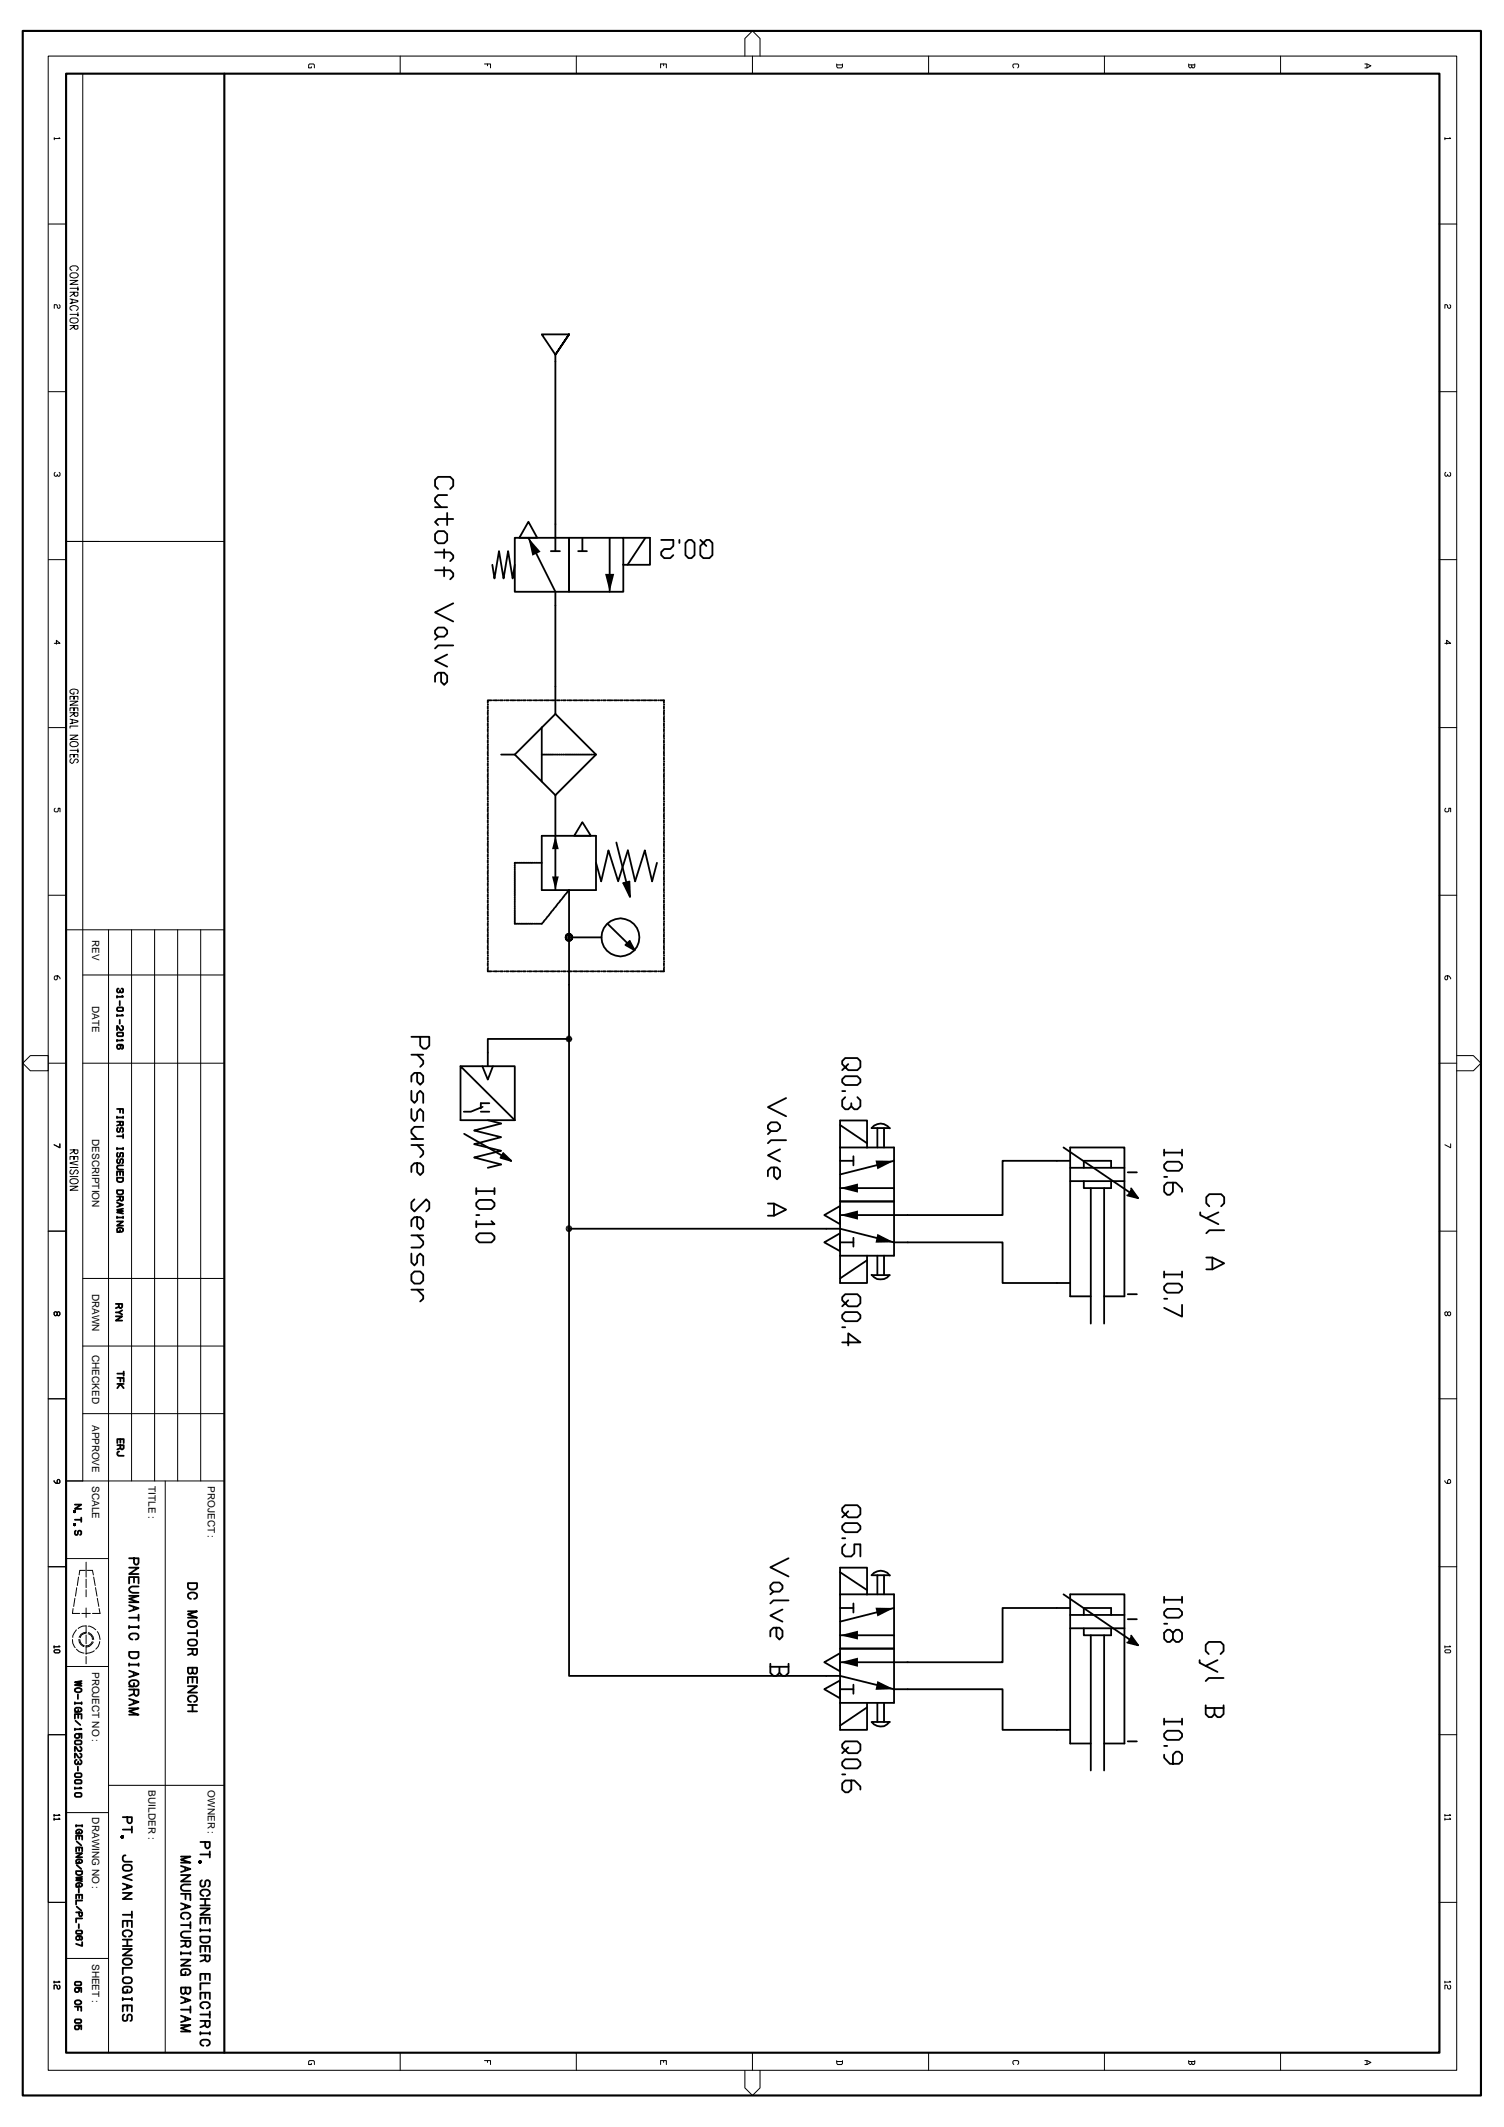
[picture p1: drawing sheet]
<svg xmlns="http://www.w3.org/2000/svg" width="210mm" height="297mm" viewBox="0 0 210 297" stroke-linecap="round" stroke-linejoin="round" font-family="sans-serif">
<defs><g id="words">
<g font-size="1.4">
<text x="12.9" y="131.3" transform="rotate(90 12.9 131.3)">REV</text>
<text x="12.9" y="140.5" transform="rotate(90 12.9 140.5)">DATE</text>
<text x="12.9" y="159" transform="rotate(90 12.9 159)">DESCRIPTION</text>
<text x="12.9" y="180.7" transform="rotate(90 12.9 180.7)">DRAWN</text>
<text x="12.9" y="189.2" transform="rotate(90 12.9 189.2)">CHECKED</text>
<text x="12.9" y="198.9" transform="rotate(90 12.9 198.9)">APPROVE</text>
<text x="12.9" y="207.5" transform="rotate(90 12.9 207.5)">SCALE</text>
<text x="20.7" y="207.5" transform="rotate(90 20.7 207.5)">TITLE :</text>
<text x="29" y="207.5" transform="rotate(90 29 207.5)">PROJECT :</text>
<text x="12.9" y="233.4" transform="rotate(90 12.9 233.4)">PROJECT NO :</text>
<text x="20.7" y="250" transform="rotate(90 20.7 250)">BUILDER :</text>
<text x="29" y="250" transform="rotate(90 29 250)">OWNER :</text>
<text x="12.9" y="253.8" transform="rotate(90 12.9 253.8)">DRAWING NO :</text>
<text x="12.9" y="274.2" transform="rotate(90 12.9 274.2)">SHEET :</text>
</g>
</g></defs>
<g fill="none" stroke="#000" stroke-width=".25">
<path d="M79.5 46.7h-3.9l2 2.8 1.9-2.8-1.9 2.8v27.5M60.7 77.1h2.2l.4 .5v.3l-.4 .5M60.7 79.6h2.2l.4 .5v.4l-.4 .4M60.7 70.8h1.7M61.2 74.2h.8l.4 .4v.8l-.4 .5h-.8l-.5-.5v-.8zM61.2 68.3l-.5-.4v-.9l.5-.4h1.7l.4 .4v.9l-.4 .4M62 76.7v1.2M62 79.2v1.3M62.4 69.1h-1.2l-.5 .5v.4l.9 .8M62.4 71.6v1.7M63.3 72.5h-2.1l-.5 .4 .5 .4M68.7 78.9l.3 1.9 .7-3.8 .6 3.8 .7-3.8 .6 3.8 .3-1.9"/>
<path d="M71.9 75.1h7.6v7.5h-7.6zM73.8 72.9l1.2 2.2h-2.5zM73.8 75.1l3.8 7.5v17.1M76.9 77h1.3M79.5 75.1h7.5v7.5h-7.5zM80.7 77h1.3M81.3 75.1v1.9M85.1 75.1v7.5M87 75.1h3.8v3.8h-3.8M90.1 75.1l-2.5 3.8M92.3 75.4h1.7v.8l-.4 .5h-.8l-.5 .4v.4l.5 .4h.8l.4-.4M94.9 75.4v.4"/>
<path d="M96.1 75.4h.5l.4 .4v1.7l-.4 .4h-.5l-.4-.4v-1.7zM97.8 75.4l.4 .4-.4 .4v1.3l.4 .4h.9l.4-.4v-1.7l-.4-.4h-.5l-.4 .4 .4 .4M61.2 87.6h.8l.4 .5v.4l-.4 .4h-.8l-.5-.4v-.4zM61.2 88.9l-.5 .4M61.6 93.9v1.3l.4 .4 .4-.4v-.8l-.4-.5h-.8l-.5 .5v.8M62.4 91.4l-1.7 .8 1.7 .9M63.3 84.2l-2.6 1.3 2.6 1.3M63.3 90.1h-2.1l-.5 .5M68.1 98.4h.1M68.1 98.6v.4M68.1 99.4v.4M68.1 99.2h.1"/>
<path d="M68.1 100h.1M68.6 97.8h-.5v.4M68.8 97.8h.1M69 97.8h.4M69.6 97.8h.1M69.8 97.8h.4M70.4 97.8h.1M70.7 97.8h.3M71.2 97.8h.1M71.4 97.8h.4M72 97.8h.1M72.2 97.8h.4"/>
<path d="M72.8 97.8h.1M73 97.8h.4M73.6 97.8h.1M73.8 97.8h.4M74.4 97.8h.1M74.6 97.8h.4M75.2 97.8h.1M75.4 97.8h.4M76 97.8h.1M76.2 97.8h.4M76.8 97.8h.1M77 97.8h.4"/>
<path d="M77.6 99.7l5.6 5.7M77.6 99.7l-5.7 5.7M77.6 97.8h.1M77.8 97.8h.4M78.4 97.8h.1M78.6 97.8h.4M79.2 97.8h.1M79.4 97.8h.4M80 97.8h.1M80.2 97.8h.4M80.8 97.8h.1M81 97.8h.4"/>
<path d="M81.6 97.8h.1M81.8 97.8h.4M82.4 97.8h.1M82.6 97.8h.4M83.2 97.8h.1M83.4 97.8h.4M84 97.8h.1M84.2 97.8h.4M84.8 97.8h.1M85 97.8h.4M85.6 97.8h.1M85.8 97.8h.4"/>
<path d="M86.4 97.8h.1M86.6 97.8h.4M87.2 97.8h.1M87.4 97.8h.4M88 97.8h.1M88.2 97.8h.4M88.8 97.8h.1M88.9 97.8h.5M89.6 97.8h.1M89.7 97.8h.5M90.3 97.8h.1M90.6 97.8h.4"/>
<path d="M91.1 97.8h.1M91.4 97.8h.3M91.9 97.8h.1M92.2 97.8h.5v.4M92.7 98.4h.1M92.7 99.2h.1M92.7 100h.1M92.7 98.6v.4M92.7 99.4v.4M68.1 100.2v.4M68.1 101v.4M68.1 101.8v.4"/>
<path d="M68.1 102.6v.4M68.1 103.4v.4M68.1 104.1v.5M68.1 104.9v.5M68.1 105.7v.4M68.1 106.6v.3M68.1 107.4v.3M68.1 108.1v.4M68.1 108.9v.4M68.1 109.7v.5M68.1 110.5v.4M68.1 111.3v.4"/>
<path d="M68.1 112.1v.4M68.1 112.9v.4M68.1 113.7v.4M68.1 114.5v.4M68.1 115.3v.4M68.1 116.1v.4M68.1 116.9v.4M68.1 117.7v.4M68.1 118.5v.4M68.1 119.3v.4M68.1 100.8h.1M68.1 101.6h.1"/>
<path d="M68.1 102.4h.1M68.1 103.2h.1M68.1 104h.1M68.1 104.7h.1M68.1 105.5h.1M68.1 106.3h.1M68.1 107.1h.1M68.1 107.9h.1M68.1 108.8h.1M68.1 109.5h.1M68.1 110.3h.1M68.1 111.1h.1"/>
<path d="M68.1 111.9h.1M68.1 112.7h.1M68.1 113.5h.1M68.1 114.3h.1M68.1 115.1h.1M68.1 115.9h.1M68.1 116.7h.1M68.1 117.5h.1M68.1 118.3h.1M68.1 119.1h.1M68.1 119.9h.1M70 105.4h1.9l5.7 5.6"/>
<path d="M75.6 116.7h7.6v7.6h-7.6zM75.6 101.6v7.5M75.6 105.4h.2M75.9 105.4h.2M76.2 105.4h.2M76.5 105.4h.2M76.8 105.4h.2M77.1 105.4h.2M77.4 105.4h.2M77.6 111v13.3M77.7 105.4h.2M78 105.4h.2"/>
<path d="M78.3 105.4h.2M78.6 105.4h.2M78.9 105.4h.2M79.2 105.4h.2M79.5 105.4h.2M79.8 105.4h.2M80.1 105.4h.2M80.4 105.4h.2M80.7 105.4h.2M81 105.4h.2M81.3 105.4h.2M81.3 114.8l1.2 1.9h-2.3z"/>
<path d="M81.6 105.4h.2M81.9 105.4h.2M82.2 105.4h.2M82.5 105.4h.2M82.8 105.4h.2M83.1 105.4h.1l-5.6 5.6M86.1 117.6l1.9 7.6M92.7 100.8h.1M92.7 101.6h.1M92.7 102.4h.1M92.7 103.2h.1M92.7 104h.1"/>
<path d="M92.7 104.7h.1M92.7 105.5h.1M92.7 106.3h.1M92.7 107.1h.1M92.7 107.9h.1M92.7 108.8h.1M92.7 109.5h.1M92.7 110.3h.1M92.7 111.1h.1M92.7 111.9h.1M92.7 112.7h.1M92.7 113.5h.1"/>
<path d="M92.7 114.3h.1M92.7 115.1h.1M92.7 115.9h.1M92.7 116.7h.1M92.7 117.5h.1M92.7 118.3h.1M92.7 119.1h.1M92.7 119.9h.1M92.7 100.2v.4M92.7 101v.4M92.7 101.8v.4M92.7 102.6v.4"/>
<path d="M92.7 103.4v.4M92.7 104.1v.5M92.7 104.9v.5M92.7 105.7v.4M92.7 106.6v.3M92.7 107.4v.3M92.7 108.1v.4M92.7 108.9v.4M92.7 109.7v.5M92.7 110.5v.4M92.7 111.3v.4M92.7 112.1v.4"/>
<path d="M92.7 112.9v.4M92.7 113.7v.4M92.7 114.5v.4M92.7 115.3v.4M92.7 116.1v.4M92.7 116.9v.4M92.7 117.7v.4M92.7 118.5v.4M92.7 119.3v.4M16.3 139.1v.2M16.6 138h-.2l-.1 .2 .1 .3 .2 .1 .2-.2M16.7 139.8v.6"/>
<path d="M17 138l.2 .1v.4l-.3 .1-.1-.1v-.2M17.1 139.1l.1 .1h-.9M68.1 120.1v.4M68.1 120.9v.4M68.1 121.7v.4M68.1 122.5v.4M68.1 123.3v.4M68.1 124.1v.4M68.1 124.9v.4M68.1 125.7v.4M68.1 126.4v.5M68.1 127.3v.4"/>
<path d="M68.1 128.1v.3M68.1 128.9v.3M68.1 129.7v.3M68.1 130.4v.5M68.1 131.2v.5M68.1 132v.5M68.1 132.8v.4M68.1 133.6v.4M68.1 134.5v.3M68.1 135.2v.4h.5M68.1 120.7h.1M68.1 121.5h.1"/>
<path d="M68.1 122.3h.1M68.1 123.1h.1M68.1 123.9h.1M68.1 124.7h.1M68.1 125.5h.1M68.1 126.3h.1M68.1 127h.1M68.1 127.8h.1M68.1 128.7h.1M68.1 129.5h.1M68.1 130.3h.1M68.1 131.1h.1"/>
<path d="M68.1 131.8h.1M68.1 132.6h.1M68.1 133.4h.1M68.1 134.2h.1M68.1 135h.1M68.8 135.6h.1M69 135.6h.4M69.6 135.6h.1M69.8 135.6h.4M70.4 135.6h.1M70.7 135.6h.3M71.2 135.6h.1"/>
<path d="M71.4 135.6h.4M71.9 120.8v.1M71.9 121.1v.1M71.9 121.4v.1M71.9 121.7v.2M71.9 122v.2M71.9 122.3v.2M71.9 122.6v.2M71.9 122.9v.2M71.9 123.1v.3M71.9 123.4v.3M71.9 123.7v.3"/>
<path d="M71.9 124v.2M71.9 124.3v.2M71.9 124.6v.2M71.9 124.9v.2M71.9 125.3v.1M71.9 125.6v.1M71.9 125.9v.1M71.9 126.2v.1M71.9 126.4v.2M71.9 126.7v.2M71.9 127v.3M71.9 127.3v.3"/>
<path d="M71.9 127.6v.2M71.9 127.9v.2M71.9 128.2v.2M71.9 128.5v.2M71.9 128.8v.2h.2M72 135.6h.1M72.1 120.5h-.2v.1M72.2 120.5h.2M72.2 129h.2M72.2 135.6h.4M72.5 120.5h.2M72.5 129h.2"/>
<path d="M72.8 120.5h.2M72.8 129h.2M72.8 135.6h.1M73 135.6h.4M73.1 120.5h.2M73.1 129h.2M73.4 120.5h.2M73.4 129h.2M73.6 135.6h.1M73.7 120.5h.2M73.7 129h.2M73.8 135.6h.4"/>
<path d="M74 120.5h.2M74 129h.2M74.3 120.5h.2M74.3 129h.2M74.4 135.6h.1M74.6 120.5h.2M74.6 129h.2M74.6 135.6h.4M74.9 120.5h.2M74.9 129h.2M75.2 120.5h.2M75.2 129h.2"/>
<path d="M75.2 135.6h.1M75.4 135.6h.4M75.5 120.5h.1M75.7 128.9l-.2 .1M75.9 128.7l-.1 .1M76 135.6h.1M76.1 128.4l-.1 .2M76.2 135.6h.4M76.3 128.2l-.1 .2M76.5 128l-.1 .1M76.7 127.7l-.1 .2M76.8 135.6h.1"/>
<path d="M76.9 127.5l-.1 .1M77 135.6h.4M77 127.3l-.1 .1M77.3 127l-.2 .2M77.4 126.8l-.1 .2M77.6 135.6h.1M77.6 126.6l-.1 .1M77.8 135.6h.4M77.8 126.3l-.1 .2M78 126.1l-.1 .1M78.2 125.9l-.1 .1M78.4 125.6l-.2 .2"/>
<path d="M78.4 135.6h.1M78.6 125.4l-.2 .2M78.6 135.6h.4M78.7 125.2l-.1 .1M78.9 124.9l-.1 .2M79.1 124.7l-.1 .1M79.2 135.6h.1M79.3 124.5l-.1 .1M79.4 124.4l.1-.1v20.8h-11.4v3.8M79.4 135.6h.4M79.5 130.4v1zM79.5 130.9h4.5"/>
<path d="M80 135.6h.1M80.2 135.6h.4M80.8 135.6h.1M81 135.6h.4M81.6 135.6h.1M81.8 135.6h.4M82.4 135.6h.1M82.6 135.6h.4M83.2 135.6h.1M83.2 120.5l.7 2.6 1.1-4.4 1.3 4.4 1.4-4.4 1 4.4 1.3-4.4 1.1 4.4 .6-2.6M83.4 135.6h.4M84 135.6h.1"/>
<path d="M84.2 135.6h.4M84.8 135.6h.1M84.8 129l3.8 3.7M85 135.6h.4M85.6 135.6h.1M85.8 135.6h.4M86.4 135.6h.1M86.6 135.6h.4M87 123.3l.9-.2 .1 2.1zM87.2 135.6h.1M87.3 132l.6-.6 .7 1.3zM87.4 135.6h.4"/>
<path d="M88 135.6h.1M88.2 135.6h.4M88.8 135.6h.1M88.9 135.6h.5M89.6 135.6h.1M89.7 135.6h.5M90.3 135.6h.1M90.6 135.6h.4M91.1 135.6h.1M91.4 135.6h.3M91.9 135.6h.1M92.7 120.7h.1"/>
<path d="M92.7 121.5h.1M92.7 122.3h.1M92.7 123.1h.1M92.7 123.9h.1M92.7 124.7h.1M92.7 125.5h.1M92.7 126.3h.1M92.7 127h.1M92.7 127.8h.1M92.7 128.7h.1M92.7 129.5h.1M92.7 130.3h.1"/>
<path d="M92.7 131.1h.1M92.7 131.8h.1M92.7 132.6h.1M92.7 133.4h.1M92.7 134.2h.1M92.7 135h.1M92.7 135.2v.4h-.5M92.7 120.1v.4M92.7 120.9v.4M92.7 121.7v.4M92.7 122.5v.4M92.7 123.3v.4"/>
<path d="M92.7 124.1v.4M92.7 124.9v.4M92.7 125.7v.4M92.7 126.4v.5M92.7 127.3v.4M92.7 128.1v.3M92.7 128.9v.3M92.7 129.7v.3M92.7 130.4v.5M92.7 131.2v.5M92.7 132v.5M92.7 132.8v.4"/>
<path d="M92.7 133.6v.4M92.7 134.5v.3M16.3 154.9h.9v.5M16.3 156.6h.9v.5l-.2 .1-.2-.1v-.5M16.3 141.7v.2M16.3 145.2v.2M16.3 155.9v.2M16.3 156h.9M16.3 158.7h.9M16.4 140.8l.1-.1h.6l.1 .1v.3l-.7 .1-.2-.1zM16.4 144.2h.8v.4l-.7 .1-.2-.2zM16.5 157.5l-.2 .1v.3l.2 .2 .2-.1 .1-.5h.3l.1 .5-.1 .1"/>
<path d="M16.7 145.9l.1 .1v.3l-.1 .2-.3-.1-.1-.1 .1-.4h.6l.2 .1v.3l-.2 .2M16.7 142.4v.6M16.8 154.9v.5M16.8 157l-.5 .2M17 143.3l.2 .1-.1 .4h-.3l-.5-.5v.5M17.1 141.7l.1 .1h-.9M17.1 145.2l.1 .1h-.9M17.2 155.9v.2M17.2 158.4v.5M57.4 144.8h2.5v1.2l-.4 .4h-.4l-.4-.4v-1.2M57.4 152.3v1.3l.5 .4 .4-.4v-.9l.4-.4 .4 .4v1.3M57.4 154.9v1.2l.5 .4 .4-.4v-.8l.4-.4 .4 .4v1.2"/>
<path d="M57.4 147.3h1.7M57.4 159h1.7M57.4 159.9h1.7M58.3 147.3l.8 .8v.4l-.4 .5M58.3 149.8v1.2l.4 .5 .4-.5v-.8l-.4-.4h-.8l-.5 .4v.8M58.3 159.9l.8 .8v.5l-.4 .4M59.1 157.4h-1.2l-.5 .4v.4l.9 .8M64.3 148.9l7.6 7.5h-7.6zM64.3 148.9h7.6v7.5M64.8 158.3l6.6 3.8M67.1 155.2h1.2M67.4 148.9l.7 1.8 .7-1.8"/>
<path d="M67.4 154.6l-1.7 .6h-.9M68.1 156.4l1.9 .5-3.8 1 3.8 .9-3.8 1 3.8 .9-3.8 .9 3.8 1-1.9 .5M68.3 154.1h-1.2v.7M79.5 145.1v26.5M107.2 157.1l.5-.4h.8l.4 .4v.5l-.4 .3h-.8l-.5-.3zM107.7 157.9l-.5 .5M109.8 153.3l-2.6 1.3 2.6 1.3M109.8 159.2h-2.1l-.5 .4M117.3 157.1l3.8 2.5M117.6 150.7l.4-.4h1.7l.4 .4v.4l-.4 .4h-1.7l-.4-.4zM117.6 152.4h.4M118 153.2l-.4 .4v.9l.4 .4h.4l.5-.4"/>
<path d="M118.4 148.6l-.4 .4-.4-.4v-.4l.4-.5h1.7l.4 .5v.8l-.4 .4h-1.3l-.4-.4-.4 .4M119.7 153.2l.4 .4v.9l-.4 .4h-.4l-.4-.4v-.4M122.5 157.5v2.7M123.4 157.5v2.7M124.2 157.5h-2.5a1.56 1.56 0 0 1 2.5 .1M16.3 164.5h.9v.4a.53 .53 0 0 1-.9-.1zM16.3 166.2h.9v.5l-.3 .1-.5-.1zM16.3 164.2v-.6h.9v.6M16.3 167.1h.9v.5h-.1l-.2 .1-.1-.1v-.5M16.3 167.9l.9 .3-.9 .3M16.3 170.6h.9l-.9 .6h.9M16.3 160.3v.2"/>
<path d="M16.3 169.9v.2M16.3 160.4h.9M16.3 170h.9M16.5 161l-.2 .1v.3l.2 .1h.2l.1-.5h.3l.1 .5h-.1M16.5 161.8l-.2 .2v.3l.2 .1 .2-.1 .1-.4h.4v.4l-.1 .1M16.6 172a.3 .3 0 0 1-.3-.3 .3 .3 0 0 1 .3-.3h.3a.3 .3 0 0 1 .3 .3 .3 .3 0 0 1-.3 .3M16.7 168.1v.3M16.8 171.7v.3h-.5M16.8 163.6v.5M16.8 167.5l-.5 .2M17.2 162.7h-.6a.3 .3 0 0 0-.3 .3 .3 .3 0 0 0 .3 .3h.6M17.2 168.8l-.9 .2 .9 .1-.9 .2 .9 .2"/>
<path d="M17.2 160.3v.2M17.2 169.9v.2M57.4 175v1.3l.5 .4 .4-.4v-.9l.4-.4 .4 .4v1.3M57.4 172.5h1.7M57.9 177.5h.8l.4 .5v.8l-.4 .4h-.8l-.5-.4v-.8zM57.9 167.5l-.5 .4v.8l.5 .5 1.6-1.7 .4 .4v.8l-.4 .5M58.3 162.4v1.3l.4 .4 .4-.4v-.8l-.4-.5h-.8l-.5 .5v.8M58.3 170v1.2l.4 .5 .4-.5v-.8l-.4-.4h-.8l-.5 .4v.8M58.3 172.5l.8 .9v.4l-.4 .4h-1.3M66.5 168l.4-.4h1.7l.4 .4v.4l-.4 .4h-1.7l-.4-.4zM66.5 172.6l.4-.4h1.7l.4 .4v.5l-.4 .4h-1.7l-.4-.4zM66.5 169.7h.4"/>
<path d="M66.5 166.3h2.5M66.5 165.9v.9M66.5 170.5v.9M68.6 170.5l.4 .4h-2.5M69 165.9v.9M70.3 161l1.1 1.1-1.5-.4zM79.5 171.6h37.8l7.5 1.9h15.2v5.7h9.4M79.5 171.6v62.4h37.8l7.5 1.9h15.2v5.7h9.4M107.2 168.1h.9l1.7 .8-1.7 .9h-.9M108.1 163v1.3l.4 .4 .4-.4v-.9l-.4-.4h-.8l-.5 .4v.9M108.1 168.1v1.7M108.9 160.5l-1.7 .8 1.7 .9"/>
<path d="M115.1 169.7l2.2-1.3v2.5zM115.1 173.5l2.2-1.3v2.5zM117.3 160.3v-3.8h3.8v3.8M117.3 175.3h7.5v-15.1h-7.5v7.6h7.5h-7.5v11.4h3.8v-3.9M117.3 162.1h1.9M117.3 173.5h1.9M117.3 165.9h7.5M119.2 161.5v1.2M119.2 172.8v1.3M121.1 176l-3.8 2.5M121.7 178a1.58 1.58 0 0 0 2.5 .1M121.7 178.1h2.5"/>
<path d="M122.5 175.3v2.8M123.4 175.3v2.8M124.8 162.1l-7.5 1.9M148.5 160.2l10.4 7.1M149.4 162.1h-9.4v7.6h-22.7M149.4 163.1h7.6M149.4 164.9h7.6M151.3 163.1v-1h3.9v1M151.3 164.9v1h3.9v-1M152.3 165.9v18.9M154.2 165.9v18.9M157.5 163.7h1.2"/>
<path d="M157.9 165.9l1 1.4-1.5-.4M162.6 162.6l.4-.4h1.6l.5 .4v.5l-.5 .4h-1.6l-.4-.4zM162.6 179.7l.4-.5h1.6l.5 .5v.4l-.5 .4h-1.6l-.4-.4zM162.6 161h2.5M162.6 160.5v.9M162.6 177.5v.9M162.6 164.3h.4M162.6 178h2.5M163.8 165.1v1.3l-.4 .4h-.4l-.4-.4v-.8l.4-.5h1.2l.9 .9v.4M165.1 160.5v.9M165.1 177.5v.9M167.6 169.3v.4l2.5 1.2"/>
<path d="M168.4 175.6h.9l1.6 .8-1.6 .8h-.9M168.9 168.4l-.5-.4v-.8l.5-.4h1.6l.4 .4v.8l-.4 .4M169.3 175.6v1.6M170.1 169.3l-1.7 .8M170.9 171.8h-2l-.5 .4M16.2 182.1h.9v.4l-.2 .2-.3-.2v-.4M16.2 183.8h.9l-.9 .6h.9M16.4 192.4h.9v.6M16.4 193.8l.4-.5 .5 .5M16.4 191.8h.9M16.4 193.3h.9M16.6 182.5l-.4 .2"/>
<path d="M16.6 183.3l.5 .3M16.8 192.4v.5M17.1 183l-.5 .3h-.4M17.3 191.5v.6M57.4 180.1h1.7M58.3 180.1l.8 .8v.5l-.4 .3M117.6 183.6l.4-.4h1.7l.4 .4v.5l-.4 .4h-1.7l-.4-.4zM117.6 187.5h2.5l-1.7-1.3v1.7M117.6 185.3h.4M118.4 181.6l-.4 .4-.4-.4v-.5l.4-.4h1.7l.4 .4v.9l-.4 .4h-1.3l-.4-.4-.4 .4M152.3 181h-2.9v-20.8h7.6v20.8h-2.8M157.5 180.7h1.2"/>
<path d="M162.6 181.4h.4M165.1 182.2v1.7l-2.5-1.3M10.3 212.9h.2v.1zM10.3 211.1h.2M10.3 212.9h.2M10.4 211l.1 .1v.1h-.1zM10.4 211h.1l-.1 .1zM10.4 212.9h.1zM10.4 212.9h.1h-.1zM10.4 211l.1 .1-.1 .1-.1-.1 .2-.1-.1 .2h.1l-.2-.1 .2-.1h-.1h.1v.2v-.2M10.4 211.2v-.2l.1 .1-.1 .1h.1M10.4 212.9h.1l-.1 .1-.1-.1h.2l-.1 .1h.1l-.2-.1h.2h-.1h.1v.1v-.1"/>
<path d="M10.4 213v-.1h.1l-.1 .1h.1M10.4 211v.2zM10.4 211v.2M10.4 212.9v.1M10.5 210.1h.8l-.8 .6h.8M10.5 212.2h.8M10.6 213.7l-.1 .2v.3l.1 .1 .2-.1 .2-.4h.3v.4l-.1 .1M11.3 211.9v.6M16.4 201.5v-.5h.9v.5M16.4 201.8h.9v.4l-.2 .2h-.1l-.2-.2v-.4M16.6 202.7l-.2 .2v.2l.2 .2h.7M16.8 201v.5"/>
<path d="M16.8 202.2l-.4 .2M18 217.6h1.3v.6a.32 .32 0 0 1-.3 .3 .32 .32 0 0 1-.3-.3v-.6M18 218.9h1.3l-1.3 .9h1.3M110.1 217.6l-2.5 1.3 2.5 1.2M117.3 219.5l3.8 2.5M117.6 213.1l.4-.4h1.7l.4 .4v.4l-.4 .5h-1.7l-.4-.5zM117.6 214.8h.4M118 215.6l-.4 .5v.8l.4 .4h.9l.4-.4v-1.3h.8v1.7M118.4 211l-.4 .5-.4-.5v-.4l.4-.4h1.7l.4 .4v.9l-.4 .4h-1.3l-.4-.4-.4 .4M122.5 220v2.6M123.4 220v2.6M124.2 220h-2.5a1.56 1.56 0 0 1 2.5 0"/>
<path d="M10.5 240v-.6h.9v.6M10.5 237.7v.3M10.5 237.8h.9M10.5 235.8a.6 .6 0 0 1 .9 .1v.2a.6 .6 0 0 1-.9 .1zM10.8 239.1a.3 .3 0 0 1-.4-.3 .3 .3 0 0 1 .4-.3h.4a.3 .3 0 0 1 .2 .3 .3 .3 0 0 1-.3 .3M10.9 236.6v.6M10.9 238.8v.3h-.4M10.9 239.4v.5M11.4 234.7l-.9 .2 .9 .2-.9 .2 .9 .1M11.4 237.7v.3M18 230.7h1.3v.5a.76 .76 0 0 1-1.3 0zM18 221.1v-.9h1.3v.9"/>
<path d="M18 222.8h1.3l-1.3 .5 1.3 .4h-1.3M18 224.2l1.3 .4-1.3 .4M18 233.3l1.3 .5-1.3 .4M18 235.9h1.3v.6l-.1 .2a.3 .3 0 0 1-.3 .1 .3 .3 0 0 1-.2-.3v-.6M18 237.2l1.3 .5-1.3 .4M18 238.5h1.3l-1.3 .5 1.3 .4h-1.3M18 225.9h1.3M18 227v.4M18 232.3v.3M18 227.2h1.3M18 232.5h1.3M18.5 228.9a.43 .43 0 0 1-.5-.4 .43 .43 0 0 1 .5-.4 .73 .73 0 0 1 .8 .2v.1a.43 .43 0 0 1-.4 .5"/>
<path d="M18.5 235.5a.45 .45 0 0 1-.5-.4 .45 .45 0 0 1 .5-.5 .73 .73 0 0 1 .8 .2v.1a.43 .43 0 0 1-.4 .6M18.7 224.4v.4M18.7 233.5v.5M18.7 237.4v.5M18.7 235v.5h-.7M18.7 220.2v.8M18.7 236.5l-.7 .3M19.3 221.5h-.8a.45 .45 0 0 0-.5 .5 .45 .45 0 0 0 .5 .4h.8M19.3 225.5v.8M19.3 227v.4M19.3 232.3v.3M26.2 221.1h1.3v.5a.77 .77 0 0 1-1.2 .1z"/>
<path d="M26.2 232.9h1.3v.6a.32 .32 0 0 1-.3 .2 .32 .32 0 0 1-.3-.2l-.1 .1a.32 .32 0 0 1-.3 .1 .32 .32 0 0 1-.3-.2zM26.2 225h1.3l-1.3 .4 1.3 .5h-1.3M26.2 230.3h1.3v.5a.32 .32 0 0 1-.3 .3 .32 .32 0 0 1-.3-.3v-.5M26.2 235v-.8h1.3v.8M26.2 235.5h1.3l-1.3 .8h1.3M26.2 228h1.3M26.2 238.1h1.3M26.2 239h1.3M26.3 226.5a.77 .77 0 0 1 1.2 .2 .47 .47 0 0 1-.4 .5 .76 .76 0 0 1-.9-.3zM26.4 229l.3-.1a.73 .73 0 0 1 .8 .3v.1a.42 .42 0 0 1-.4 .5 .73 .73 0 0 1-.8-.2l-.1-.3zM26.7 223.3a.44 .44 0 0 1-.5-.5 .44 .44 0 0 1 .5-.4h.4a.44 .44 0 0 1 .4 .4 .44 .44 0 0 1-.4 .5M26.7 237.7a.44 .44 0 0 1-.5-.5 .44 .44 0 0 1 .5-.4 .76 .76 0 0 1 .8 .3 .43 .43 0 0 1-.4 .6"/>
<path d="M26.9 230.8l-.7 .3M26.9 232.9v.6M26.9 234.2v.7M26.9 238.1v.9M27.5 227.6v.9M107.6 221.4l.4-.4h.8l.5 .4v.4l-.5 .4h-.8l-.4-.4zM107.6 232.3v1.3l.4 .4h.4l.4-.4v-.9M107.6 232.7h2.5M108 222.2l-.4 .4M108.4 227.3v1.2l.4 .4 .5-.4v-.8l-.5-.4h-.8l-.4 .4v.8M109.3 224.7l-1.7 .9 1.7 .8M110.1 223.5h-2.1l-.4 .4"/>
<path d="M110.1 232.3v1.3l-.4 .4h-.4l-.5-.4M115.1 232.1l2.2-1.3v2.6zM115.1 235.9l2.2-1.2v2.5zM117.3 222.7v-3.8h3.8v3.8M117.3 237.8h7.5v-15.2h-7.5v7.6h7.5h-7.5v11.4h3.8v-3.8M117.3 224.5h1.9M117.3 235.9h1.9M117.3 228.3h7.5M119.2 223.9v1.3M119.2 235.2v1.3M121.1 238.4l-3.8 2.6M122.5 237.8v2.7"/>
<path d="M123.4 237.8v2.7M124.8 224.5l-7.5 1.9M148.5 222.6l10.4 7.1M149.4 224.5h-9.4v7.6h-22.7M149.4 225.5h7.6M149.4 227.4h7.6M151.3 225.5v-1h3.9v1M151.3 227.4v.9h3.9v-.9M152.3 228.3v18.9M154.2 228.3v18.9M157.5 226.1h1.2M157.9 228.4l1 1.3-1.5-.3"/>
<path d="M162.6 225.1l.4-.4h1.6l.5 .4v.4l-.5 .4h-1.6l-.4-.4zM162.6 223v.8M162.6 240v.8M162.6 223.4h2.5M162.6 226.7h.4M163.8 228l.4-.4h.4l.5 .4v.9l-.5 .4h-.4l-.4-.4v-.9l-.4-.4h-.4l-.4 .4v.9l.4 .4h.4l.4-.4M165.1 223v.8M165.1 240v.8M167.5 231.8v.4l2.5 1.3M168.4 238.1v1.3l.4 .4h.4l.4-.4v-.9M168.4 238.5h2.5M168.8 231l-.4-.5v-.8l.4-.4h1.6l.5 .4v.8l-.5 .5"/>
<path d="M170 231.8l-1.6 .8M170.9 234.3h-2.1l-.4 .4M170.9 238.1v1.3l-.5 .4h-.4l-.4-.4M10.5 241.4v.2M10.5 249.6v.2M10.5 247.7l.7-.1 .2 .2v.2a.72 .72 0 0 1-.9 0zM10.5 248.6l.7-.1 .2 .2v.2l-.1 .1h-.8v-.1zM10.5 250.4h.7l.2 .1v.2a.72 .72 0 0 1-.9 0zM10.5 243.1l.7-.1 .2 .2v.2a.72 .72 0 0 1-.9 0zM10.5 240.3l.7 .6M10.6 256.9v-.6h.9v.6M10.6 258.5v-.5h.9v.5"/>
<path d="M10.6 258.8h.9l-.9 .5h.9M10.6 254.8v.3M10.6 254.9h.9M10.7 242.1l-.2 .2v.3l.2 .1 .3-.1 .1-.3-.2-.2h.5v.6M10.7 245.7l-.2 .2v.3l.2 .2 .2-.2M10.7 257.1l.6 .6M10.9 246.7v.6M10.9 256a.28 .28 0 0 1-.3-.2 .28 .28 0 0 1 .3-.3h.3a.28 .28 0 0 1 .3 .3 .28 .28 0 0 1-.3 .2M11 255.8v.2h-.4M11 259.9v.3h-.4M11 256.3v.5M11 258v.4"/>
<path d="M11.2 243.9l.2 .2-.1 .4h-.3l-.5-.6v.6M11.2 244.9l.2 .1v.3l-.1 .1h-.3l-.4-.5h-.1v.5M11.2 245.7l.2 .3-.1 .3h-.3l-.1-.3M11.2 241.4l.2 .1h-.9M11.2 249.6l.2 .1h-.9M11.5 254.8v.3M17 256.5h.1v-.1l-.1 .1 .1 .1v-.1v.1v-.2v.1h-.1l.1-.1v.2zM17 256.5h.2l-.1 .1zM17 256.5h.2M17 256.5v.1M17 256.4l.1 .2 .1-.1-.1 .1-.1-.1 .1-.1 .1 .1-.1 .1-.1-.1v.1l.1-.2-.1 .1 .1-.1v.2v-.1l-.1 .1zM17 256.5l.1 .1h-.1h.1"/>
<path d="M17 256.4h.1M17.1 256.4v.2M17.1 253.7h1.3v.6a.32 .32 0 0 1-.3 .3 .32 .32 0 0 1-.3-.3v-.6M17.1 255.5h1.3M17.5 259.1a.3 .3 0 0 0-.4 .2l.1 .5 .2 .2h1M18.4 255.1v.8M25.3 259.2h1.3l-1.3 .5 1.3 .4h-1.3M27.9 259.9h.1v.2h-.1zM27.9 259.9h.1l-.1 .2zM27.9 259.9l.1 .1-.1 .1-.1-.1 .1-.1 .1 .1v-.1l-.1 .2h.1l-.1-.2-.1 .1 .1-.1h.1v.2v-.2M27.9 259.9l.1 .1h-.1v-.1v.2v-.1h.1l-.1 .1zM27.9 259.9v.2"/>
<path d="M28 257.2h1.3v.7a.31 .31 0 0 1-.4 .2 .31 .31 0 0 1-.2-.3v-.6M28 259h1.3M29.3 258.5v.9M117.6 246.1l.4-.4h1.7l.4 .4v.4l-.4 .4h-1.7l-.4-.4zM117.6 247.8h.4M118.4 244l-.4 .4-.4-.4v-.4l.4-.4h1.7l.4 .4v.8l-.4 .4h-1.3l-.4-.4-.4 .4M118.9 248.6v1.3l-.5 .4h-.4l-.4-.4v-.9l.4-.4h1.3l.8 .9v.4M124.2 240.5a1.55 1.55 0 0 1-2.5 0h2.5M152.3 243.5h-2.9v-20.9h7.6v20.9h-2.8M157.5 243.2h1.2M162.6 242.1l.4-.4h1.6l.5 .4v.4l-.5 .5h-1.6l-.4-.5zM162.6 245v.4l.8 .9h1.2l.5-.4v-.9l-.5-.4h-.4l-.4 .4v1.3"/>
<path d="M162.6 240.4h2.5M162.6 243.8h.4M10.5 276.8l.7-.1 .1 .2v.2a.84 .84 0 0 1-.8 0zM10.5 279.4l.5-.1 .3 .2v.2l-.3 .2h-.4l-.1-.2zM10.6 261.3h.9v.3a.51 .51 0 0 1-.9 0zM10.6 265.1v-.5h.9v.5M10.6 267h.9v.4l-.2 .2-.2-.1-.1-.5M10.7 269.6h.6l.2 .1v.2l-.2 .1h-.6zM10.7 277.6l-.2 .1v.4l.3 .1 .2-.2v-.3l-.2-.1h.5v.6M10.7 260.4l.6 .6M10.7 266.2l.6 .6M10.9 260.2a.28 .28 0 0 1-.3-.3 .28 .28 0 0 1 .3-.3h.3a.28 .28 0 0 1 .3 .3 .28 .28 0 0 1-.3 .3"/>
<path d="M10.9 263.5a.28 .28 0 0 1-.3-.3 .28 .28 0 0 1 .3-.3h.3a.28 .28 0 0 1 .3 .3 .28 .28 0 0 1-.3 .3M11 270.3l.1 .3v.2l-.1 .1-.3-.1-.1-.2 .2-.3h.5l.2 .3-.1 .2-.1 .1M11 263.7v.6M11 268.7v.5M11 263.2v.3h-.4M11 264.6v.4M11.5 262.1l-.9 .1 .9 .2-.9 .2 .9 .1M11.5 265.4h-.9v.5M11.5 267.9h-.9v.5M11.5 271.2v.5l-.9-.3M17.1 263l1.3 .4-1.3 .5M17.1 264.3h1.3l-1.3 .9h1.3"/>
<path d="M17.1 269.1v-.9h1.3v.9M17.1 272.2h1.3l-1.3 .8h1.3M17.1 267.4h1.3M17.1 270.8h1.3M17.1 271.7h1.3M17.1 279v.3M17.1 279.1h1.3M17.2 273.7a.77 .77 0 0 1 1.2 .1 .47 .47 0 0 1-.4 .6 .76 .76 0 0 1-.9-.4zM17.3 260.5l.3-.1a.73 .73 0 0 1 .8 .2v.1a.42 .42 0 0 1-.4 .5 .73 .73 0 0 1-.8-.2l-.1-.3zM17.3 276.2l.3-.1a.73 .73 0 0 1 .8 .2v.1a.42 .42 0 0 1-.4 .5 .73 .73 0 0 1-.8-.2l-.1-.3zM17.6 270.4a.44 .44 0 0 1-.5-.4 .44 .44 0 0 1 .5-.5h.4a.44 .44 0 0 1 .4 .5 .44 .44 0 0 1-.4 .4M17.6 278.3l-.3-.1-.2-.5a.81 .81 0 0 1 1.3-.1v.4l-.1 .2-.3 .1"/>
<path d="M17.7 263.2v.5M17.8 277.8v.5h-.7M17.8 268.2v.8M17.8 270.8v.9M18.4 261.7l-1.3 .4 1.3 .5M18.4 274.8h-1.3v.9M18.4 266.9v.9M18.4 279v.3M25.3 277.5h1.3v.7l-.2 .2h-.3l-.2-.2v.1a.32 .32 0 0 1-.4 .1 .32 .32 0 0 1-.2-.2zM25.3 260.6l1.3 .4-1.3 .4M25.3 261.8h1.3l-1.3 .9h1.3M25.3 264.5h1.3v.8"/>
<path d="M25.3 265.8l1.3 .4-1.3 .5M25.3 271h1.3v.6l-.2 .2-.2 .1-.2-.2-.1-.7M25.3 273.6h1.3l-1.3 .9h1.3M25.3 278.8l1.3 .5-1.3 .4M25.3 268.8h1.3M25.3 272.6v.3M25.3 272.8h1.3M25.7 268a.44 .44 0 0 1-.4-.5 .44 .44 0 0 1 .4-.4 .73 .73 0 0 1 .8 .2l.1 .1a.49 .49 0 0 1-.5 .6M25.7 275.8l-.3-.1-.1-.4a.81 .81 0 0 1 1.2-.1l.1 .3-.2 .2-.3 .1M25.9 260.8v.4M25.9 266v.4M25.9 279.1v.4"/>
<path d="M25.9 275.4v.4h-.6M25.9 264.5v.7M25.9 277.5v.7M25.9 271.6l-.6 .3M26.6 263.1h-.9a.44 .44 0 0 0-.4 .5 .44 .44 0 0 0 .4 .4h.9M26.6 269.7h-.9a.44 .44 0 0 0-.4 .5 .44 .44 0 0 0 .4 .4h.9M26.6 268.4v.9M26.6 272.6v.3M27.8 260h.2l-.1 .1v-.1v-.1l.1 .1M28 270.4h1.3v.6l-.2 .2-.2 .1-.7-.1-.2-.2zM28 260.1l-.1-.2v.2M28 266.5h1.3l-1.3 .9h1.3"/>
<path d="M28 268.6v-.8h1.3v.8M28 272.6v-.9h1.3v.9M28 273h1.3v.7a.32 .32 0 0 1-.4 .2 .32 .32 0 0 1-.2-.3v-.6M28 276.5v-.9h1.3v.9M28 279.1v-.8h1.3v.8M28 265.2h1.3M28 266.1h1.3M28 269.4v.3M28 269.5h1.3M28 260.1h-.1h.1M28.2 262.6l-.2 .2v.5l.2 .1h.3l.2-.2v-.5l.4-.1 .2 .2v.4l-.2 .2M28.4 264.8a.44 .44 0 0 1-.4-.5 .44 .44 0 0 1 .4-.4h.5a.44 .44 0 0 1 .4 .4 .44 .44 0 0 1-.4 .5"/>
<path d="M28.7 265.2v.9M28.7 267.8v.8M28.7 271.7v.8M28.7 275.6v.8M28.7 278.3v.7M28.7 273.6l-.7 .3M29.3 276.9h-1.3v.9M29.3 269.4v.3M10.5 280.2h.8v.6M10.5 282.1l.1-.1h.6l.1 .1v.3a.84 .84 0 0 1-.8 0zM10.7 282.8l-.2 .2v.4l.5-.1v-.3l-.2-.2h.5v.6M10.9 280.2v.5"/>
<path d="M17.1 280.9v-.9h1.3v.9M17.4 281.3l-.3 .3 .1 .5 .2 .1 .3-.1 .1-.7 .4-.1 .2 .3v.4l-.2 .2M17.8 280v.8M25.3 281.5l1.3 .4-1.3 .5M25.3 282.8h1.3l-1.3 .4 1.3 .5h-1.3M25.3 280.6h1.3M25.9 281.7v.5M26.6 280.2v.9M28 282.2h1.3v.7a.31 .31 0 0 1-.4 .2 .31 .31 0 0 1-.2-.3v-.6M28 283.8v.3M28 281.3h1.3M28 283.9h1.3"/>
<path d="M28.4 280.5a.44 .44 0 0 1-.4-.5 .44 .44 0 0 1 .4-.4h.5a.44 .44 0 0 1 .4 .4 .44 .44 0 0 1-.4 .5M28.4 285.7a.42 .42 0 0 1-.4-.5 .42 .42 0 0 1 .4-.4h.5a.42 .42 0 0 1 .4 .4 .42 .42 0 0 1-.4 .5M28.7 282.8l-.7 .3M29.3 280.9v.9M29.3 283.8v.3"/>
<circle cx="79.4" cy="130.9" r=".47"/>
<circle cx="86.6" cy="130.9" r="2.66"/>
</g>
<g fill="#000">
<path d="M73.8 75.1l1.7 1.9-1.2 .6zM84.5 80.1h1.3l-.7 2.5zM77.6 116.7l.4 1.9h-.9zM77.1 122.4h.9l-.4 1.9zM79 130.9h.5l-.5 .2zM79 130.6l.5 .3h-.5zM79 131.1l.5-.2-.3 .4zM79.2 130.5l.3 .4-.5-.3zM79.5 130.9v.5l-.3-.1zM79.5 130.9l.2 .4-.2 .1zM79.2 130.5l.3-.1v.5zM79.5 130.9l.3 .2-.1 .2z"/>
<path d="M79.5 130.4l.2 .1-.2 .4zM79.5 130.9h.4l-.1 .2zM79.7 130.5l.1 .1-.3 .3zM79.5 130.9l.3-.3 .1 .3zM87 123.3l.9-.2 .1 2.1zM87.3 131.9l.6-.5 .7 1.3zM79 145.1h.5l-.5 .2zM79 144.9l.5 .2h-.5zM79 145.3l.5-.2-.3 .4zM79.2 144.7l.3 .4-.5-.2zM79.5 145.1v.4h-.3zM79.5 145.1l.2 .4h-.2z"/>
<path d="M79.2 144.7l.3-.1v.5zM79.5 145.1l.3 .2-.1 .2zM79.5 144.6l.2 .1-.2 .4zM79.5 145.1h.4l-.1 .2zM79.7 144.7l.1 .2-.3 .2zM79.5 145.1l.3-.2 .1 .2zM70.1 161.4l1.3 .7-1.5-.4zM70.3 161l1.1 1.1-1.3-.7zM79 171.6h.5l-.5 .2zM79 171.3l.5 .3h-.5zM79 171.8l.5-.2-.3 .4zM79.2 171.2l.3 .4-.5-.3z"/>
<path d="M79.5 171.6v.4h-.3zM79.5 171.6l.2 .4h-.2zM79.2 171.2l.3-.1v.5zM79.5 171.6l.3 .2-.1 .2zM79.5 171.1l.2 .1-.2 .4zM79.5 171.6h.4l-.1 .2zM79.7 171.2l.1 .1-.3 .3zM79.5 171.6l.3-.3 .1 .3zM117.3 165.9l2.5-.6v1.2zM117.3 169.7l2.5-.7v1.3zM122.3 162.1h2.5l-2.3 1.2zM122.5 172.3l2.3 1.2h-2.5z"/>
<path d="M157.9 165.9l1 1.4-1.5-.4zM117.3 228.3l2.5-.6v1.2zM117.3 232.1l2.5-.6v1.2zM122.3 224.5h2.5l-2.3 1.2zM122.5 234.7l2.3 1.2-2.5 .1zM157.9 228.4l1 1.3-1.5-.3z"/>
</g>
<g fill="none" stroke="#000" stroke-width=".14">
<path d="M6.7 7.8h196.7v281.3h-196.7zM7.6 19.2v.3M8.3 19.2l.1 .1h-.8M11.6 10.3v119.5M43.5 9.3v.2h-.4v-.4l.1-.2h.6l.1 .2v.4M55.9 7.8v2.5M67.6 8.9h.9v.6M68.1 8.9v.3M80.5 7.8v2.5M92.2 9.5v-.6h.8v.6M92.7 8.9v.3M104 7.8v-2.4l1.1-1.1 1 1.1v2.4"/>
<path d="M105.1 7.8v2.5M116.8 8.9v.4l.2 .2h.5l.1-.2v-.4M116.8 9.1h.8M129.7 7.8v2.5M141.6 9.5l-.2-.2v-.2l.2-.2h.5l.1 .2v.2l-.1 .2M154.2 7.8v2.5M166 8.9v.4l.2 .2h.1l.1-.2v-.2M166 9.1h.8M166.8 8.9v.4l-.1 .2h-.2l-.1-.2M178.8 7.8v2.5M190.6 8.9h.3l.5 .3-.5 .3h-.3M190.9 8.9v.6"/>
<path d="M201.8 19.2v.3M202.4 19.2l.2 .1h-.8M6.8 31.3h2.4M9.8 38.3a.74 .74 0 0 1 1.1 .1 .65 .65 0 0 1-1.1 .1zM9.8 39.2h1.1l-1.1 .5h1.1M10 37.8a.33 .33 0 0 1-.2-.4 .33 .33 0 0 1 .4-.3h.1a.36 .36 0 0 1 .5 .2 .36 .36 0 0 1-.1 .5M201 31.3h2.4M6.8 54.7h2.4M8.3 42.5l.1 .2v.2l-.1 .2-.3-.2v-.2l-.1-.2h-.3v.6M9.8 40.8h1.1v.3a.28 .28 0 0 1-.3 .3 .28 .28 0 0 1-.3-.3v-.3v.2l-.5 .4M9.8 41.7l1.1 .3v.1l-1.1 .3 .3-.1v-.5M9.8 45.5h1.1v.2a.28 .28 0 0 1-.3 .3 .28 .28 0 0 1-.3-.3v-.2v.1l-.5 .4"/>
<path d="M9.9 44.5l.3-.1a.5 .5 0 0 1 .7 .4 .69 .69 0 0 1-1.1 0zM10 43.3a.35 .35 0 0 1-.2-.4 .35 .35 0 0 1 .4-.2h.2a.36 .36 0 0 1 .4 .1 .36 .36 0 0 1 0 .5h-.1M10.9 40v.5v-.2h-1.1M10.9 43.6v.5v-.2h-1.1M201 54.7h2.4M202.4 42.5l.2 .2v.2l-.2 .2-.3-.2v-.2l-.1-.2h-.2v.6M6.8 78.1h2.4M7.7 66l-.1 .1v.3l.1 .1 .3-.1M8.3 66l.1 .1v.3l-.3 .1-.1-.2M13.9 75.6h-4.7h22.1M201 78.1h2.4M201.9 66l-.1 .1v.3l.1 .1 .2-.1"/>
<path d="M202.4 66l.2 .1v.3l-.3 .1-.2-.1v-.1M7.6 89.8h.8l-.5-.4v.6M9.8 97.7v-.5h.5v.5l.1-.5h.5v.5M9.8 97.9h1.1l-1.1 .6h1.1M9.8 99.3v-.5h.5v.5l.1-.5h.5v.5M9.8 99.5h1.1v.3a.28 .28 0 0 1-.3 .2 .28 .28 0 0 1-.3-.2v-.3v.2l-.5 .4M10.3 96.6v.3a.41 .41 0 0 1-.4-.1 .41 .41 0 0 1-.1-.4 .77 .77 0 0 1 1.1 .1v.3l-.1 .1M201.8 89.8h.8l-.6-.4v.6M6.8 101.6h2.4M7.7 112.9l-.1 .1v.2l.1 .2h.3l.1-.2v-.3h.3v.5M9.8 100.4l1.1 .3v.1l-1.1 .2h.3v-.5M9.8 102.7h1.1l-1.1 .6h1.1"/>
<path d="M9.8 105.7v-.3h.5v.3l.1-.3h.5v.3M9.9 103.7a.68 .68 0 0 1 1 .3 .66 .66 0 0 1-1.1-.1zM10 106a.29 .29 0 0 0-.2 .4 .29 .29 0 0 0 .5 0l.1-.2a.27 .27 0 0 1 .4-.1 .27 .27 0 0 1-.1 .4M10.9 101.4h-1.1v.3M10.9 104.6v.4v-.2h-1.1M201 101.6h2.4M201.9 112.9l-.1 .1v.2l.1 .2h.2l.2-.2v-.3h.3v.5M6.8 125h2.4M8 136.3v.4l-.1 .1-.3-.1v-.3l.1-.1h.4l.3 .4M9.2 129.8h22.1v71.3M11.6 129.8v77M11.6 136.1h19.7"/>
<path d="M15.2 129.8v156.8M18.4 129.8v77M21.6 129.8v77M24.8 129.8v77M28 129.8v77M201 125h2.4M202.1 136.3v.4l-.1 .1-.2-.1v-.3l.1-.1h.4l.3 .4M4.2 147.4h2.5v2.1h-2.5l-1-1zM6.8 148.5h2.4M8.3 159.7v.6l-.8-.4M8.4 159.7v.6l-.8-.4M11.6 148.5h19.7"/>
<path d="M201 148.5h2.4M202.6 159.7v.6l-.8-.4M203.4 147.4h2.3l1.1 1.1-1.1 1h-2.3M6.7 171.9h2.5M9.8 164.8a.78 .78 0 0 1 1.1 .1 .67 .67 0 0 1-1 .3zM9.8 160.6h1.1l-.1 .4a.3 .3 0 0 1-.5-.1v-.3v.1l-.5 .4M9.8 161.9v-.4h.5v.4l.1-.4h.5v.4M9.8 165.7h1.1l-1.1 .5h1.1M9.8 163h1.1M9.8 164.3h1.1M10 163.4a.29 .29 0 0 0-.2 .4 .29 .29 0 0 0 .5 0l.1-.2a.27 .27 0 0 1 .4-.1 .27 .27 0 0 1-.1 .4M10.9 162.1l-1.1 .3 1.1 .3"/>
<path d="M11.6 178.5h19.7M201 171.9h2.4M6.7 195.3h2.5M8 183.3l.1-.1 .2 .1v.3l-.1 .1h-.1l-.1-.1v-.3l-.2-.1-.3 .1v.3l.2 .1 .3-.1M8 183.3l.1-.1 .3 .1v.3l-.1 .1h-.2l-.1-.1v-.3l-.1-.1-.3 .1v.3l.1 .1h.2l.1-.1M11.6 197.4h19.7M11.6 188h19.7M201 195.3h2.4M202.1 183.3l.2-.1 .3 .1v.3l-.2 .1h-.1l-.2-.1v-.3l-.2-.1-.1 .1v.3l.1 .1h.1l.1-.1M6.7 218.8h2.5M7.5 206.8v.1l.3 .2h.4l.1-.1v-.2l-.1-.2h-.1l-.1 .2v.3M7.6 206.8v.1l.3 .2h.4l.1-.1v-.2l-.1-.2h-.2l-.1 .2v.3"/>
<path d="M9.2 206.8h22.1M9.2 217.6h6M11.9 219.3h-.8l-.1 .6M12 218.1v2.1M12.2 219.3h.7l.1 .6M23.1 206.8v79.8M201 218.8h2.4M201.8 206.8v.1l.2 .2h.4l.2-.1v-.2l-.2-.2-.3 .2v.3M7.5 229.8v.3M7.6 230.5l.1-.1h.6l.1 .3-.1 .1h-.6zM7.6 229.8v.3M7.7 230.4h.5l.1 .3-.1 .1h-.5l-.2-.1z"/>
<path d="M8.2 229.8l.1 .2h-.8M8.3 229.8l.1 .2h-.8M9.2 232.7h6M10.1 228.9l.1 .5 .3 .7M10.2 224.6l-.1 .7h1M10.5 223.2l-.2 1.1M10.7 227.6l-.5 .8v.2M10.7 230.3l.3 .3 .7 .2M10.7 221.7l-.2 1.2M10.9 227.4l.6-.3 .5-.1v1M11 220.2l-.2 1.2M11 228.9a1.01 1.01 0 0 0 .7 1"/>
<path d="M11.1 228.9a.84 .84 0 0 0 .7 .9M11.4 225.3h1.2M12 227.9a1.01 1.01 0 0 0-1 .7M12 228a.73 .73 0 0 0-.8 .7M12 220.5v1.2M12 222v1M12 224.5v1.3M12 228.3v1.2M12 229.8v1.2M12 231.3v1M12 229.8h.1M12.3 228.1a.75 .75 0 0 1 .6 .8"/>
<path d="M12.3 227.1l.7 .2 .4 .3M12.4 228a1.17 1.17 0 0 1 .7 .9M12.9 229.2a.88 .88 0 0 1-.9 .6M13 229.3a1.17 1.17 0 0 1-1 .7M13.1 220.2l.2 1.2M13.2 230.5l-.7 .3-.4 .1M13.3 221.7l.2 1.2M13.6 227.8l.3 .6 .1 .5M13.6 223.2l.2 1.1M13.8 224.6l.2 .7h-1.1M13.9 229.2l-.2 .7-.3 .4M201.8 229.8v.3"/>
<path d="M201.9 230.4h.5l.2 .3-.2 .1h-.5l-.1-.1zM202.4 229.8l.2 .2h-.8M6.8 242.2h2.4M7.5 253.4v.2M7.5 253.9v.3M7.6 253.4v.2M7.6 253.9v.3M8.2 253.4l.1 .1h-.8M8.2 253.9l.1 .1h-.8M8.3 253.4l.1 .1h-.8M8.3 253.9l.1 .1h-.8M9.2 242.2h-2.5v23.4h2.5"/>
<path d="M9.2 253.1h6M15.2 249.3h16.1M201 242.2h2.4M201.8 253.4v.2M201.8 253.9v.3M202.4 253.4l.2 .1h-.8M202.4 253.9l.2 .1h-.8M6.8 265.6h2.4M7.5 276.6v.3M7.6 276.6v.3M8.2 276.6l.1 .2h-.8M8.2 277.2l.1 .1v.3l-.1 .1-.2-.1v-.3l-.2-.1h-.3v.5"/>
<path d="M8.3 276.6l.1 .2h-.8M8.3 277.2l.1 .1v.3l-.1 .1-.3-.1v-.3l-.1-.1h-.3v.5M9.2 273.5h6M201 265.6h2.4M201.8 276.6v.3M202.4 276.6l.2 .2h-.8M202.4 277.2l.2 .1v.3l-.2 .1-.3-.1v-.3l-.1-.1h-.2v.5M43.5 288.1v.2h-.4v-.4l.1-.2h.6l.1 .2v.4M55.9 286.6v2.5M67.6 287.7h.9v.6M68.1 287.7v.3M80.5 286.6v2.5"/>
<path d="M92.2 288.3v-.6h.8v.6M92.7 287.7v.3M104 289.1v2.4l1.1 1.1 1-1.1v-2.4M105.1 286.6v2.5M116.8 287.7v.4l.2 .2h.5l.1-.2v-.4M116.8 287.9h.8M129.7 286.6v2.5M141.6 288.3l-.2-.2v-.2l.2-.2h.5l.1 .2v.2l-.1 .2M154.2 286.6v2.5M166 287.7v.4l.2 .2h.1l.1-.2v-.2M166 287.9h.8M166.8 287.7v.4l-.1 .2h-.2l-.1-.2"/>
<path d="M178.8 286.6v2.5M190.6 287.7h.3l.5 .3-.5 .3h-.3M190.9 287.7v.6"/>
</g>
<path d="M3.2 4.3h203.6v288.3h-203.6zM9.2 10.3h191.8v276.3h-191.8zM31.3 10.3v276.3" fill="none" stroke="#000" stroke-width=".3"/>
<use href="#words"/>
</svg>
